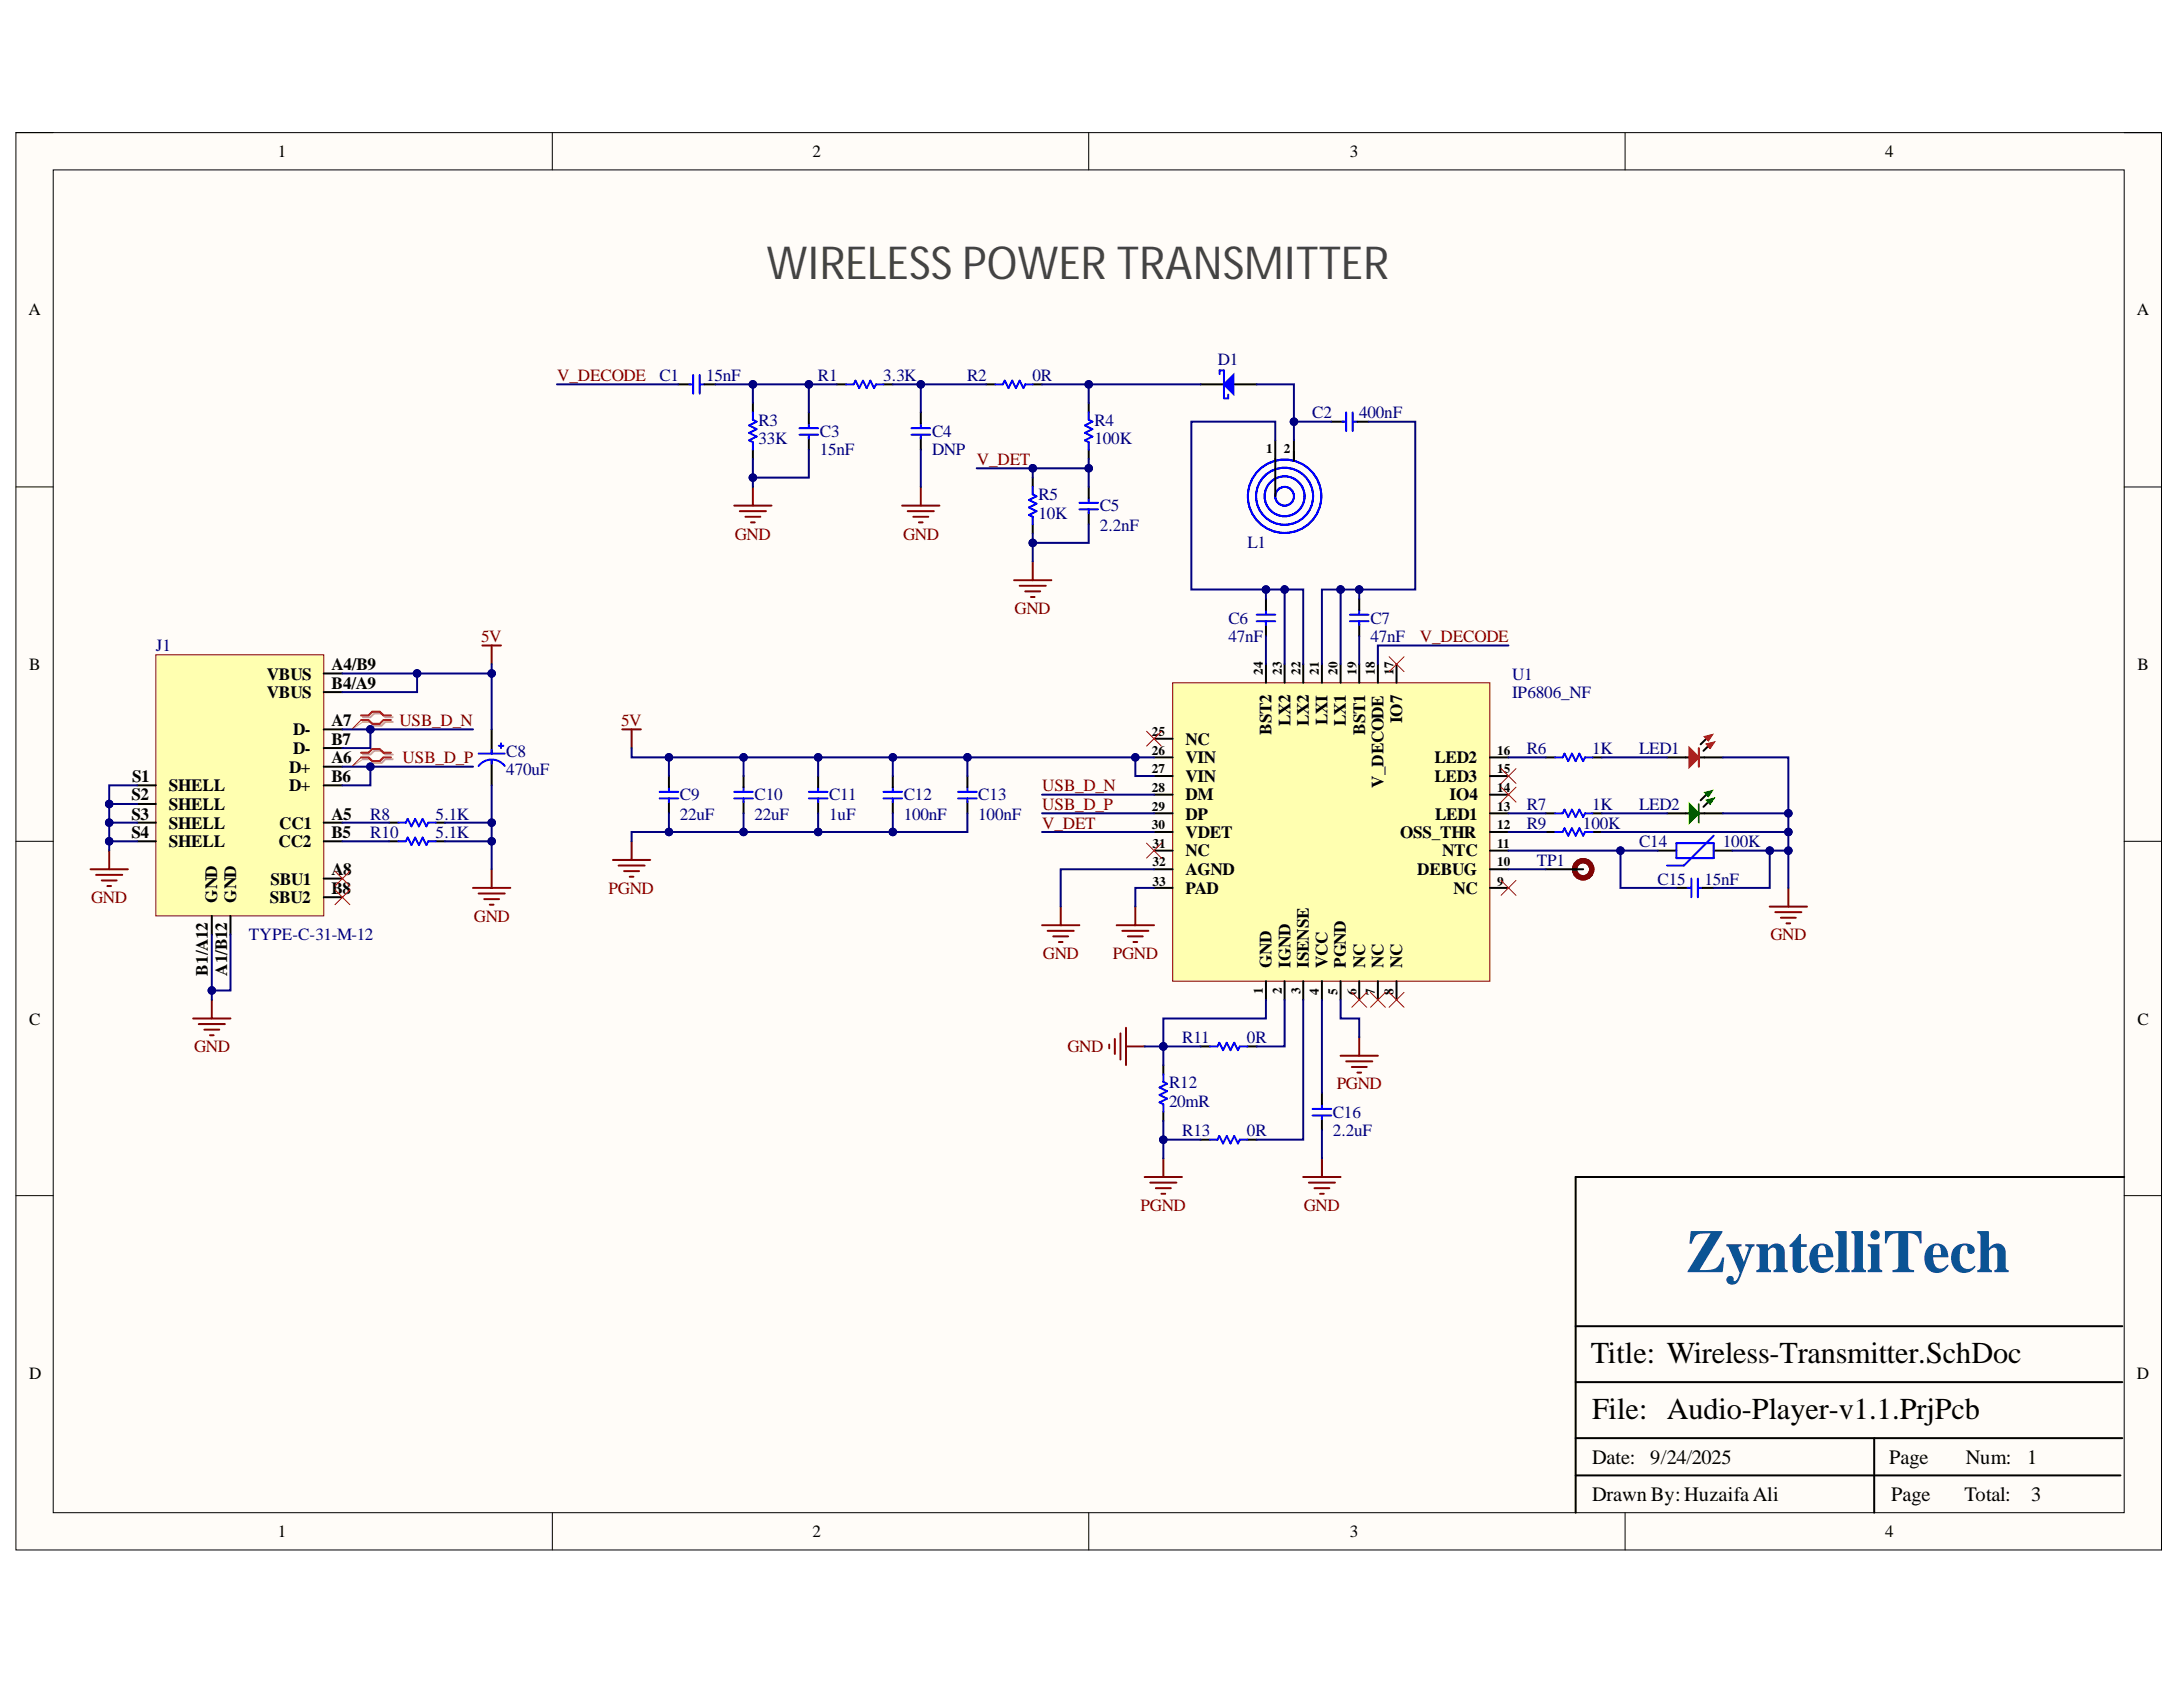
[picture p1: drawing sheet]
<svg xmlns="http://www.w3.org/2000/svg" width="279mm" height="216mm" viewBox="0 0 279 216" stroke-linecap="round" stroke-linejoin="round" font-family="sans-serif">
<defs><g id="words">
<text font-size="7.8" fill="#0b5394" x="215.8" y="162.8">ZyntelliTech</text>
<text font-size="5.8" fill="#434343" x="98.1" y="35.7">WIRELESS POWER TRANSMITTER</text>
<g font-size="3.9">
<text x="203.6" y="174.4">Title: Wireless-Transmitter.SchDoc</text>
<text x="203.8" y="181.6">File: Audio-Player-v1.1.PrjPcb</text>
</g>
<g font-size="2.6">
<text x="203.8" y="187.3">Date:</text>
<text x="211.2" y="187.3">9/24/2025</text>
<text x="241.8" y="187.3">Page</text>
<text x="251.6" y="187.3">Num:</text>
<text x="259.5" y="187.3">1</text>
<text x="203.8" y="192.1">Drawn By: HuzaifaAli</text>
<text x="242.1" y="192.1">Page</text>
<text x="251.4" y="192.1">Total:</text>
<text x="260" y="192.1">3</text>
</g>
<g font-size="2.2">
<text x="35.6" y="20.1">1</text>
<text x="104" y="20.1">2</text>
<text x="172.8" y="20.1">3</text>
<text x="241.3" y="20.1">4</text>
<text x="3.6" y="40.4">A</text>
<text x="273.5" y="40.4">A</text>
<text x="3.7" y="85.7">B</text>
<text x="34.1" y="87">VBUS</text>
<text x="34.1" y="89.3">VBUS</text>
<text x="42.4" y="85.7">A4/B9</text>
<text x="42.4" y="88.2">B4/A9</text>
<text x="273.6" y="85.7">B</text>
<text x="37.5" y="94.1">D-</text>
<text x="42.4" y="92.9">A7</text>
<text x="42.4" y="95.3">B7</text>
<text x="151.7" y="95.3">NC</text>
<text x="162.7" y="94.1" transform="rotate(-90 162.7 94.1)">BST2</text>
<text x="165.2" y="93" transform="rotate(-90 165.2 93)">LX2</text>
<text x="167.5" y="93" transform="rotate(-90 167.5 93)">LX2</text>
<text x="169.9" y="92.8" transform="rotate(-90 169.9 92.8)">LXI</text>
<text x="172.3" y="93" transform="rotate(-90 172.3 93)">LX1</text>
<text x="174.7" y="94.1" transform="rotate(-90 174.7 94.1)">BST1</text>
<text x="179.4" y="92.6" transform="rotate(-90 179.4 92.6)">IO7</text>
<text x="16.9" y="100.1">S1</text>
<text x="21.6" y="101.3">SHELL</text>
<text x="37" y="98.9">D+</text>
<text x="37" y="101.3">D+</text>
<text x="37.5" y="96.5">D-</text>
<text x="42.4" y="97.7">A6</text>
<text x="42.4" y="100.1">B6</text>
<text x="151.7" y="97.7">VIN</text>
<text x="151.7" y="100.1">VIN</text>
<text x="177.1" y="100.8" transform="rotate(-90 177.1 100.8)">V_DECODE</text>
<text x="183.6" y="100.1">LED3</text>
<text x="183.6" y="97.7">LED2</text>
<text x="16.8" y="104.9">S3</text>
<text x="16.8" y="102.4">S2</text>
<text x="16.8" y="107.2">S4</text>
<text x="21.6" y="106.1">SHELL</text>
<text x="21.6" y="103.6">SHELL</text>
<text x="35.7" y="106.1">CC1</text>
<text x="42.4" y="104.9">A5</text>
<text x="42.4" y="107.2">B5</text>
<text x="151.7" y="102.4">DM</text>
<text x="151.7" y="104.9">DP</text>
<text x="151.7" y="107.2">VDET</text>
<text x="179.2" y="107.2">OSS_THR</text>
<text x="183.7" y="104.9">LED1</text>
<text x="185.5" y="102.4">IO4</text>
<text x="21.6" y="108.4">SHELL</text>
<text x="34.6" y="113.2">SBU1</text>
<text x="35.7" y="108.4">CC2</text>
<text x="42.4" y="112">A8</text>
<text x="151.7" y="109.6">NC</text>
<text x="151.7" y="112">AGND</text>
<text x="181.4" y="112">DEBUG</text>
<text x="184.6" y="109.6">NTC</text>
<text x="27.8" y="115.5" transform="rotate(-90 27.8 115.5)">GND</text>
<text x="30.2" y="115.5" transform="rotate(-90 30.2 115.5)">GND</text>
<text x="34.6" y="115.6">SBU2</text>
<text x="42.4" y="114.4">B8</text>
<text x="151.7" y="114.4">PAD</text>
<text x="186" y="114.4">NC</text>
<text x="26.6" y="124.9" transform="rotate(-90 26.6 124.9)">B1/A12</text>
<text x="29.1" y="124.9" transform="rotate(-90 29.1 124.9)">A1/B12</text>
<text x="162.7" y="123.9" transform="rotate(-90 162.7 123.9)">GND</text>
<text x="165.2" y="123.9" transform="rotate(-90 165.2 123.9)">IGND</text>
<text x="167.5" y="123.9" transform="rotate(-90 167.5 123.9)">ISENSE</text>
<text x="169.9" y="123.9" transform="rotate(-90 169.9 123.9)">VCC</text>
<text x="172.3" y="123.9" transform="rotate(-90 172.3 123.9)">PGND</text>
<text x="174.7" y="123.9" transform="rotate(-90 174.7 123.9)">NC</text>
<text x="177.1" y="123.9" transform="rotate(-90 177.1 123.9)">NC</text>
<text x="179.4" y="123.9" transform="rotate(-90 179.4 123.9)">NC</text>
<text x="3.7" y="131.1">C</text>
<text x="273.6" y="131.1">C</text>
<text x="3.7" y="176.5">D</text>
<text x="273.5" y="176.5">D</text>
<text x="35.6" y="196.8">1</text>
<text x="104" y="196.8">2</text>
<text x="172.8" y="196.8">3</text>
<text x="241.3" y="196.8">4</text>
</g>
<g font-size="2.2" fill="#000080">
<text x="155.9" y="46.7">D1</text>
<text x="84.4" y="48.7">C1</text>
<text x="90.4" y="48.7">15nF</text>
<text x="104.7" y="48.7">R1</text>
<text x="113" y="48.7">3.3K</text>
<text x="123.8" y="48.7">R2</text>
<text x="132.1" y="48.7">0R</text>
<text x="168" y="53.5">C2</text>
<text x="174" y="53.5">400nF</text>
<text x="97.1" y="54.5">R3</text>
<text x="97.1" y="56.8">33K</text>
<text x="104.9" y="55.9">C3</text>
<text x="104.9" y="58.3">15nF</text>
<text x="119.3" y="55.9">C4</text>
<text x="119.3" y="58.3">DNP</text>
<text x="140.1" y="54.5">R4</text>
<text x="140.1" y="56.8">100K</text>
<text x="132.9" y="64">R5</text>
<text x="140.8" y="65.4">C5</text>
<text x="132.9" y="66.5">10K</text>
<text x="140.8" y="67.9">2.2nF</text>
<text x="159.7" y="70.2">L1</text>
<text x="19.9" y="83.3">J1</text>
<text x="157.2" y="79.8">C6</text>
<text x="157.2" y="82.2">47nF</text>
<text x="175.4" y="79.8">C7</text>
<text x="175.4" y="82.2">47nF</text>
<text x="193.6" y="87">U1</text>
<text x="193.6" y="89.3">IP6806_NF</text>
<text x="64.8" y="96.9">C8</text>
<text x="64.8" y="99.2">470uF</text>
<text x="195.4" y="96.5">R6</text>
<text x="203.8" y="96.5">1K</text>
<text x="209.8" y="96.5">LED1</text>
<text x="47.4" y="104.9">R8</text>
<text x="47.4" y="107.2">R10</text>
<text x="55.8" y="104.9">5.1K</text>
<text x="55.8" y="107.2">5.1K</text>
<text x="87" y="102.4">C9</text>
<text x="87" y="104.9">22uF</text>
<text x="96.6" y="102.4">C10</text>
<text x="96.6" y="104.9">22uF</text>
<text x="106.1" y="102.4">C11</text>
<text x="106.1" y="104.9">1uF</text>
<text x="115.7" y="102.4">C12</text>
<text x="115.7" y="104.9">100nF</text>
<text x="125.2" y="102.4">C13</text>
<text x="125.2" y="104.9">100nF</text>
<text x="195.4" y="106.1">R9</text>
<text x="195.4" y="103.6">R7</text>
<text x="202.6" y="106.1">100K</text>
<text x="203.8" y="103.6">1K</text>
<text x="209.8" y="103.6">LED2</text>
<text x="196.7" y="110.8">TP1</text>
<text x="209.8" y="108.4">C14</text>
<text x="212.1" y="113.2">C15</text>
<text x="218.1" y="113.2">15nF</text>
<text x="220.5" y="108.4">100K</text>
<text x="31.9" y="120.3">TYPE-C-31-M-12</text>
<text x="151.3" y="133.5">R11</text>
<text x="159.6" y="133.5">0R</text>
<text x="149.6" y="139.3">R12</text>
<text x="149.6" y="141.6">20mR</text>
<text x="170.6" y="143.1">C16</text>
<text x="151.3" y="145.4">R13</text>
<text x="159.6" y="145.4">0R</text>
<text x="170.6" y="145.4">2.2uF</text>
</g>
<g font-size="2.2" fill="#800000">
<text x="71.3" y="48.7">V_DECODE</text>
<text x="125" y="59.5">V_DET</text>
<text x="94" y="69.1">GND</text>
<text x="115.6" y="69.1">GND</text>
<text x="61.6" y="82.2">5V</text>
<text x="129.9" y="78.6">GND</text>
<text x="181.7" y="82.2">V_DECODE</text>
<text x="51.1" y="92.9">USB_D_N</text>
<text x="79.5" y="92.9">5V</text>
<text x="51.5" y="97.7">USB_D_P</text>
<text x="133.4" y="101.3">USB_D_N</text>
<text x="133.4" y="103.6">USB_D_P</text>
<text x="133.4" y="106.1">V_DET</text>
<text x="11.7" y="115.6">GND</text>
<text x="60.7" y="118">GND</text>
<text x="77.9" y="114.4">PGND</text>
<text x="133.5" y="122.8">GND</text>
<text x="142.4" y="122.8">PGND</text>
<text x="226.6" y="120.3">GND</text>
<text x="24.8" y="134.7">GND</text>
<text x="136.6" y="134.7">GND</text>
<text x="171.1" y="139.4">PGND</text>
<text x="146" y="155">PGND</text>
<text x="166.9" y="155">GND</text>
</g>
<g font-size="1.7">
<text x="162" y="57.9">1</text>
<text x="164.3" y="57.9">2</text>
<text x="161.6" y="86.4" transform="rotate(-90 161.6 86.4)">24</text>
<text x="164.1" y="86.4" transform="rotate(-90 164.1 86.4)">23</text>
<text x="166.4" y="86.4" transform="rotate(-90 166.4 86.4)">22</text>
<text x="168.8" y="86.4" transform="rotate(-90 168.8 86.4)">21</text>
<text x="171.2" y="86.4" transform="rotate(-90 171.2 86.4)">20</text>
<text x="173.6" y="86.4" transform="rotate(-90 173.6 86.4)">19</text>
<text x="176" y="86.4" transform="rotate(-90 176 86.4)">18</text>
<text x="178.3" y="86.4" transform="rotate(-90 178.3 86.4)">17</text>
<text x="147.4" y="94.2">25</text>
<text x="147.4" y="96.6">26</text>
<text x="147.4" y="99">27</text>
<text x="147.4" y="101.3">28</text>
<text x="191.6" y="101.3">14</text>
<text x="191.6" y="99">15</text>
<text x="191.6" y="96.6">16</text>
<text x="147.4" y="103.8">29</text>
<text x="147.4" y="106.1">30</text>
<text x="191.6" y="106.1">12</text>
<text x="191.6" y="103.8">13</text>
<text x="147.5" y="108.5">31</text>
<text x="147.5" y="110.9">32</text>
<text x="147.5" y="113.3">33</text>
<text x="191.6" y="113.3">9</text>
<text x="191.6" y="110.9">10</text>
<text x="191.6" y="108.5">11</text>
<text x="161.6" y="127.3" transform="rotate(-90 161.6 127.3)">1</text>
<text x="164.1" y="127.3" transform="rotate(-90 164.1 127.3)">2</text>
<text x="166.4" y="127.3" transform="rotate(-90 166.4 127.3)">3</text>
<text x="168.8" y="127.3" transform="rotate(-90 168.8 127.3)">4</text>
<text x="171.2" y="127.3" transform="rotate(-90 171.2 127.3)">5</text>
<text x="173.6" y="127.3" transform="rotate(-90 173.6 127.3)">6</text>
<text x="176" y="127.3" transform="rotate(-90 176 127.3)">7</text>
<text x="178.3" y="127.3" transform="rotate(-90 178.3 127.3)">8</text>
</g>
</g></defs>
<path d="M2 17h274.6v181.4h-274.6z" fill-rule="evenodd" fill="#fffcf8"/>
<path d="M2 17h274.6v181.4h-274.6z" fill="none" stroke="#000" stroke-width=".13"/>
<path d="M6.8 21.7h265.1v171.9h-265.1z" fill-rule="evenodd" fill="#fffcf8"/>
<g fill="none" stroke="#000" stroke-width=".13">
<path d="M2 17h4.8M70.7 17v4.7M139.3 17v4.7M208 17v4.7M271.9 17h4.7v4.7M6.8 21.7h265.1v171.9h-265.1zM2 62.3h4.8M271.9 62.3h4.7M2 107.7h4.8M271.9 107.7h4.7M2 153h4.8M271.9 153h4.7"/>
<path d="M70.7 193.6v4.8M139.3 193.6v4.8M208 193.6v4.8M276.6 193.6v4.8"/>
</g>
<path d="M271.9 150.6h-70.2v43M201.7 176.9h69.9M201.7 169.7h69.9M201.7 188.8h69.7M201.7 184.1h69.9M239.9 184.1v9.5" fill="none" stroke="#000" stroke-width=".25"/>
<path d="M150.1 87.4h40.6v38.2h-40.6z" fill-rule="evenodd" fill="#ffffb0"/>
<path d="M150.1 87.4h40.6v38.2h-40.6z" fill="none" stroke="#800000" stroke-width=".13"/>
<g fill="none" stroke="#000" stroke-width=".25">
<path d="M147.7 94.5h2.4M147.7 96.9h2.4M147.7 99.3h2.4M162 85v2.4M164.4 85v2.4M166.8 85v2.4M169.2 85v2.4M171.6 85v2.4M174 85v2.4M176.4 85v2.4M178.7 85v2.4M190.7 96.9h2.4"/>
<path d="M190.7 99.3h2.4M147.7 101.7h2.4M147.7 104.1h2.4M147.7 106.5h2.4M147.7 108.9h2.4M147.7 111.2h2.4M147.7 113.6h2.4M190.7 104.1h2.4M190.7 106.5h2.4M190.7 108.9h2.4M190.7 111.2h2.4M190.7 113.6h2.4"/>
<path d="M190.7 101.7h2.4M162 125.6v2.4M164.4 125.6v2.4M166.8 125.6v2.4M169.2 125.6v2.4M171.6 125.6v2.4M174 125.6v2.4M176.4 125.6v2.4M178.7 125.6v2.4"/>
</g>
<path d="M19.9 83.8h21.5v33.4h-21.5z" fill-rule="evenodd" fill="#ffffb0"/>
<path d="M19.9 83.8h21.5v33.4h-21.5z" fill="none" stroke="#800000" stroke-width=".13"/>
<g fill="none" stroke="#000" stroke-width=".25">
<path d="M41.4 86.2h2.4M41.4 98.1h2.4M41.4 93.3h2.4M41.4 88.6h2.4M41.4 95.7h2.4M62.9 93.3v3.1M62.9 97.4v3.1M85.6 99.3v1.4M95.2 99.3v1.4M104.7 99.3v1.4M114.3 99.3v1.4M123.8 99.3v1.4"/>
<path d="M218.6 95.5l-.6 .6M17.6 105.3h2.3M17.6 107.7h2.3M17.6 100.5h2.3M17.6 102.9h2.3M27.1 117.2v2.4M29.5 117.2v2.4M41.4 105.3h2.4M41.4 112.4h2.4M41.4 107.7h2.4M41.4 100.5h2.4M41.4 114.8h2.4"/>
<path d="M49.8 105.3h1.2M49.8 107.7h1.2M55.8 105.3h1.2M55.8 107.7h1.2M85.6 102.5v1.6M95.2 102.5v1.6M104.7 102.5v1.6M114.3 102.5v1.6M123.8 102.5v1.6M197.8 111.2h4.8M197.8 106.5h1.2M203.8 106.5h1.2"/>
<path d="M212.2 108.9h2.4M214.6 113.6h1.5M217.9 113.6h1.4M219.3 108.9h2.4M148.9 136.3v1.2M153.7 133.9h1.2M159.6 133.9h1.2M169.2 139.9v1.4M148.9 142.3v1.2M153.7 145.9h1.2M159.6 145.9h1.2M169.2 143.1v1.6"/>
</g>
<g fill="none" stroke="#800000" stroke-width=".25">
<path d="M61.7 82.6h2.4M62.9 82.6v2.4M79.6 93.3h2.4M80.8 93.3v2.4M11.6 111.2h4.8M12.3 112h3.3M13 112.7h1.9M13.7 113.4h.5M14 108.9v2.3M60.5 113.6h4.8M61.3 114.4h3.3M62 115.1h1.9"/>
<path d="M62.7 115.8h.5M62.9 111.2v2.4M78.4 110.1h4.8M79.2 110.8h3.3M79.9 111.5h1.9M80.6 112.2h.5M80.8 107.7v2.4M133.4 118.4h4.7M134.1 119.1h3.3M134.8 119.8h1.9M135.8 116v2.4M142.9 118.4h4.8"/>
<path d="M143.6 119.1h3.4M144.4 119.8h1.9M145.3 116v2.4M226.5 116h4.8M227.2 116.7h3.4M227.9 117.5h1.9M228.6 118.2h.5M228.9 113.6v2.4M24.7 130.3h4.8M25.4 131.1h3.4M26.2 131.8h1.9M26.9 132.5h.4"/>
<path d="M27.1 128v2.3M135.5 120.6h.5M142 133.7v.5M142.7 133v1.9M143.4 132.3v3.3M144.1 131.5v4.8M144.1 133.9h2.4M145.1 120.6h.5M171.6 135.1h4.8M172.3 135.8h3.3M173 136.5h1.9M173.7 137.3h.5"/>
<path d="M174 132.7v2.4M146.5 150.6h4.8M147.2 151.3h3.4M147.9 152.1h2M148.7 152.8h.4M148.9 148.2v2.4M166.8 150.6h4.8M167.5 151.3h3.4M168.2 152.1h1.9M168.9 152.8h.5M169.2 148.2v2.4"/>
</g>
<g fill="none" stroke="#f00" stroke-width=".13">
<path d="M46.2 92.2l-1.2 1.1M46.2 96.9l-1.2 1.2M146.7 93.6l2 1.9M148.7 93.6l-2 1.9M42.9 113.9l1.9 1.9M42.9 111.5l1.9 1.9M44.8 113.9l-1.9 1.9M44.8 111.5l-1.9 1.9M146.7 107.9l2 1.9M148.7 107.9l-2 1.9M192.1 112.7l1.9 1.9M192.1 100.7l1.9 2"/>
<path d="M194 112.7l-1.9 1.9M194 100.7l-1.9 2M173 127l1.9 1.9M174.9 127l-1.9 1.9M175.4 127l1.9 1.9M177.3 127l-1.9 1.9M177.8 127l1.9 1.9M179.7 127l-1.9 1.9"/>
</g>
<g fill="none" stroke="#00f" stroke-width=".25">
<path d="M61.3 96.4h3.3M62.9 96v.4M62.9 97.3v.4M63.8 95.4h.6M64.1 95.1v.6M64.6 98a2.11 2.11 0 0 0-3.3 0M51 105.3h.9l.3-.5 .5 1 .4-1 .5 1 .5-1 .5 1 .2-.5h1M51 107.7h.9l.3-.5 .5 .9 .4-.9 .5 .9 .5-.9 .5 .9 .2-.4h1M84.4 102.2h2.4M84.4 101.3h2.4M85.6 100.7v.5M85.6 102.2v.5"/>
<path d="M94 102.2h2.4M94 101.3h2.4M95.2 100.7v.5M95.2 102.2v.5M103.5 102.2h2.4M103.5 101.3h2.4M104.7 100.7v.5M104.7 102.2v.5M113.1 102.2h2.4M113.1 101.3h2.4M114.3 100.7v.5M114.3 102.2v.5"/>
<path d="M122.6 102.2h2.4M122.6 101.3h2.4M123.8 100.7v.5M123.8 102.2v.5M199 106.5h1l.2-.5 .5 1 .5-1 .5 1 .4-1 .5 1 .3-.5h.9M214.6 107.9h4.7v1.9h-4.7zM216 113.6h.5M216.5 112.4v2.4M217.3 112.4v2.4M217.4 113.6h.5M219.3 107l-3.8 3.8h-2.1M148.9 137.5v1l.5 .2-1 .5 1 .5-1 .4 1 .5-1 .5 .5 .2v1"/>
<path d="M154.9 133.9h.9l.3-.5 .4 1 .5-1 .5 1 .5-1 .4 1 .3-.5h.9M154.9 145.9h.9l.3-.5 .4 .9 .5-.9 .5 .9 .5-.9 .4 .9 .3-.4h.9M168 142.8h2.4M168 141.9h2.4M169.2 141.3v.5M169.2 142.8v.4"/>
</g>
<path d="M46.5 91.8h.9l.5-.5h.9l.5 .5h1M46.5 92.4h.9l.5 .5h.9l.5-.5h1M46.5 96.6h.9l.5-.5h.9l.5 .5h1M46.5 97.2h.9l.5 .4h.9l.5-.4h1" fill="none" stroke="#d0a19e" stroke-width=".25"/>
<path d="M46.5 92.4l-1.5 .9M46.5 97.2l-1.5 .9" fill="none" stroke="#d0a19e" stroke-width=".13"/>
<path d="M46.2 91.6h1l.4-.5h1l.5 .5h.9M46.2 92.2h1l.4 .4h1l.5-.4h.9M46.2 96.3h1l.4-.4h1l.5 .4h.9M46.2 96.9h1l.4 .5h1l.5-.5h.9" fill="none" stroke="#f00" stroke-width=".25"/>
<circle cx="202.6" cy="111.2" r="1.1" fill="none" stroke="#5b0f00" stroke-width=".68"/>
<path d="M218.3 95.2l1.2-.3-.6 .9z" fill-rule="evenodd" fill="#c00"/>
<path d="M218.3 95.2l1.2-.3-.6 .9z" fill="none" stroke="#c00" stroke-width=".13"/>
<path d="M218.4 94.5l-.7 .8" fill="none" stroke="#000" stroke-width=".25"/>
<path d="M218.1 94.3l1.1-.3-.5 .8z" fill-rule="evenodd" fill="#c00"/>
<path d="M218.1 94.3l1.1-.3-.5 .8z" fill="none" stroke="#c00" stroke-width=".13"/>
<path d="M213.4 96.9h2.8M217.4 96.9h3.1" fill="none" stroke="#000" stroke-width=".25"/>
<path d="M217.4 95.7v2.4" fill="none" stroke="#c00" stroke-width=".25"/>
<path d="M216.2 95.7l1.2 1.2-1.2 1.2z" fill="#c00"/>
<path d="M216.2 95.7l1.2 1.2-1.2 1.2z" fill="none" stroke="#c00" stroke-width=".25"/>
<path d="M218.6 102.7l-.6 .6" fill="none" stroke="#000" stroke-width=".25"/>
<path d="M218.3 102.4l1.2-.3-.6 .8z" fill-rule="evenodd" fill="#0f0"/>
<path d="M218.3 102.4l1.2-.3-.6 .8z" fill="none" stroke="#0f0" stroke-width=".13"/>
<path d="M218.4 101.7l-.7 .7" fill="none" stroke="#000" stroke-width=".25"/>
<path d="M218.1 101.4l1.1-.3-.5 .9z" fill-rule="evenodd" fill="#0f0"/>
<path d="M218.1 101.4l1.1-.3-.5 .9z" fill="none" stroke="#0f0" stroke-width=".13"/>
<path d="M213.4 104.1h2.8M217.4 104.1h3.1" fill="none" stroke="#000" stroke-width=".25"/>
<path d="M217.4 102.9v2.4" fill="none" stroke="#0f0" stroke-width=".25"/>
<path d="M216.2 102.9l1.2 1.2-1.2 1.2z" fill="#0f0"/>
<path d="M216.2 102.9l1.2 1.2-1.2 1.2z" fill="none" stroke="#0f0" stroke-width=".25"/>
<g fill="none" stroke="#000" stroke-width=".25">
<path d="M86.8 49.2h1.6M90.2 49.2h1.4M96.4 51.6v1.2M96.4 57.5v1.2M103.5 52.8v1.4M103.5 56v1.5M107.1 49.2h1.2M113.1 49.2h1.2M117.9 52.8v1.4M117.9 56v1.5M126.2 49.2h1.2M132.2 49.2h1.2"/>
<path d="M139.3 51.6v1.2M139.3 57.5v1.2M153.7 49.2h3M157.9 49.2h2.9M132.2 61.1v1.2M132.2 67.1v1.2M139.3 62.3v1.5M139.3 65.5v1.6M197.8 96.9h1.2M203.8 96.9h1.2M197.8 104.1h1.2M203.8 104.1h1.2"/>
</g>
<g fill="none" stroke="#00f" stroke-width=".25">
<path d="M88.2 49.2h.5M88.7 48v2.4M89.6 48v2.4M89.7 49.2h.5M96.4 52.8v.9l.4 .3-.9 .4 .9 .5-.9 .5 .9 .5-.9 .5 .5 .2v.9M102.3 55.6h2.4M102.3 54.8h2.4M103.5 54.2v.5M103.5 55.6v.5M108.3 49.2h1l.2-.5 .5 1 .4-1 .5 1 .5-1 .5 1 .2-.5h1M116.7 55.6h2.3M116.7 54.8h2.3"/>
<path d="M117.9 54.2v.5M117.9 55.6v.5M127.4 49.2h1l.2-.5 .5 1 .5-1 .4 1 .5-1 .5 1 .2-.5h1M139.3 52.8v.9l.5 .3-.9 .4 .9 .5-.9 .5 .9 .5-.9 .5 .4 .2v.9M132.2 62.3v1l.5 .2-1 .5 1 .5-1 .4 1 .5-1 .5 .5 .2v1M138.1 65.2h2.4M138.1 64.3h2.4M139.3 63.8v.4M139.3 65.2v.5M199 96.9h1l.2-.5 .5 1 .5-1 .5 1 .4-1 .5 1 .3-.5h.9M199 104.1h1l.2-.5 .5 1 .5-1 .5 1 .4-1 .5 1 .3-.5h.9"/>
</g>
<path d="M177.8 84l1.9 2M179.7 84l-1.9 2M192.1 98.4l1.9 1.9M194 98.4l-1.9 1.9" fill="none" stroke="#f00" stroke-width=".13"/>
<g fill="none" stroke="#800000" stroke-width=".25">
<path d="M94 64.7h4.7M94.7 65.4h3.3M95.4 66.1h1.9M96.1 66.9h.5M96.4 62.3v2.4M115.5 64.7h4.7M116.2 65.4h3.3M116.9 66.1h1.9M117.6 66.9h.5M117.9 62.3v2.4M129.8 74.3h4.8M130.5 75h3.4"/>
<path d="M131.2 75.7h1.9M131.9 76.4h.5M132.2 71.9v2.4"/>
</g>
<path d="M156.7 49.2l1.2-1.2v2.4z" fill="#00f"/>
<g fill="none" stroke="#00f" stroke-width=".25">
<path d="M156.6 47.4h-.5v.5M156.7 49.2l1.2-1.2v2.4zM156.7 47.4v3.6M157.2 50.5v.5h-.5M171.8 54h.5M172.3 52.8v2.4M173.1 52.8v2.4M173.2 54h.5M160.8 79.5h2.4M160.8 78.7h2.4M162 78.1v.5M162 79.5v.5"/>
<path d="M172.8 79.5h2.4M172.8 78.7h2.4M174 78.1v.5M174 79.5v.5"/>
<circle cx="164.4" cy="63.5" r="4.7"/>
<circle cx="164.4" cy="63.5" r="3.6"/>
<circle cx="164.4" cy="63.5" r="1.2"/>
<circle cx="164.4" cy="63.5" r="2.56"/>
</g>
<path d="M163.2 56.4v7.1M165.6 56.4v2.6M170.4 54h1.5M173.7 54h1.5M162 76.6v1.5M162 79.9v1.5M174 76.6v1.5M174 79.9v1.5" fill="none" stroke="#000" stroke-width=".25"/>
<path d="M29.5 119.6v7.2h-2.4" fill="none" stroke="#000080" stroke-width=".25"/>
<circle cx="27.1" cy="126.8" r=".48" fill="#000080"/>
<circle cx="27.1" cy="126.8" r=".48" fill="none" stroke="#000080" stroke-width=".13"/>
<path d="M14 102.9h3.6" fill="none" stroke="#000080" stroke-width=".25"/>
<circle cx="14" cy="102.9" r=".48" fill="#000080"/>
<circle cx="14" cy="102.9" r=".48" fill="none" stroke="#000080" stroke-width=".13"/>
<path d="M14 105.3h3.6" fill="none" stroke="#000080" stroke-width=".25"/>
<circle cx="14" cy="105.3" r=".48" fill="#000080"/>
<circle cx="14" cy="105.3" r=".48" fill="none" stroke="#000080" stroke-width=".13"/>
<path d="M14 107.7h3.6" fill="none" stroke="#000080" stroke-width=".25"/>
<circle cx="14" cy="107.7" r=".48" fill="#000080"/>
<circle cx="14" cy="107.7" r=".48" fill="none" stroke="#000080" stroke-width=".13"/>
<path d="M62.9 85v1.2h-9.5v2.4h-9.6" fill="none" stroke="#000080" stroke-width=".25"/>
<circle cx="53.4" cy="86.2" r=".48" fill="#000080"/>
<circle cx="53.4" cy="86.2" r=".48" fill="none" stroke="#000080" stroke-width=".13"/>
<circle cx="62.9" cy="86.2" r=".48" fill="#000080"/>
<circle cx="62.9" cy="86.2" r=".48" fill="none" stroke="#000080" stroke-width=".13"/>
<path d="M43.8 86.2h9.6" fill="none" stroke="#000080" stroke-width=".25"/>
<circle cx="53.4" cy="86.2" r=".48" fill="#000080"/>
<circle cx="53.4" cy="86.2" r=".48" fill="none" stroke="#000080" stroke-width=".13"/>
<path d="M62.9 86.2v7.1" fill="none" stroke="#000080" stroke-width=".25"/>
<circle cx="62.9" cy="86.2" r=".48" fill="#000080"/>
<circle cx="62.9" cy="86.2" r=".48" fill="none" stroke="#000080" stroke-width=".13"/>
<path d="M43.8 105.3h6M43.8 107.7h6M57 107.7h5.9" fill="none" stroke="#000080" stroke-width=".25"/>
<circle cx="62.9" cy="107.7" r=".48" fill="#000080"/>
<circle cx="62.9" cy="107.7" r=".48" fill="none" stroke="#000080" stroke-width=".13"/>
<path d="M57 105.3h5.9" fill="none" stroke="#000080" stroke-width=".25"/>
<circle cx="62.9" cy="105.3" r=".48" fill="#000080"/>
<circle cx="62.9" cy="105.3" r=".48" fill="none" stroke="#000080" stroke-width=".13"/>
<path d="M47.4 93.3v2.4h-3.6" fill="none" stroke="#000080" stroke-width=".25"/>
<circle cx="47.4" cy="93.3" r=".48" fill="#000080"/>
<circle cx="47.4" cy="93.3" r=".48" fill="none" stroke="#000080" stroke-width=".13"/>
<path d="M47.4 98.1v2.4h-3.6" fill="none" stroke="#000080" stroke-width=".25"/>
<circle cx="47.4" cy="98.1" r=".48" fill="#000080"/>
<circle cx="47.4" cy="98.1" r=".48" fill="none" stroke="#000080" stroke-width=".13"/>
<path d="M17.6 100.5h-3.6v8.4" fill="none" stroke="#000080" stroke-width=".25"/>
<circle cx="14" cy="102.9" r=".48" fill="#000080"/>
<circle cx="14" cy="102.9" r=".48" fill="none" stroke="#000080" stroke-width=".13"/>
<circle cx="14" cy="105.3" r=".48" fill="#000080"/>
<circle cx="14" cy="105.3" r=".48" fill="none" stroke="#000080" stroke-width=".13"/>
<circle cx="14" cy="107.7" r=".48" fill="#000080"/>
<circle cx="14" cy="107.7" r=".48" fill="none" stroke="#000080" stroke-width=".13"/>
<path d="M43.8 98.1h16.7" fill="none" stroke="#000080" stroke-width=".25"/>
<circle cx="47.4" cy="98.1" r=".48" fill="#000080"/>
<circle cx="47.4" cy="98.1" r=".48" fill="none" stroke="#000080" stroke-width=".13"/>
<path d="M43.8 93.3h16.7" fill="none" stroke="#000080" stroke-width=".25"/>
<circle cx="47.4" cy="93.3" r=".48" fill="#000080"/>
<circle cx="47.4" cy="93.3" r=".48" fill="none" stroke="#000080" stroke-width=".13"/>
<path d="M27.1 119.6v8.4" fill="none" stroke="#000080" stroke-width=".25"/>
<circle cx="27.1" cy="126.8" r=".48" fill="#000080"/>
<circle cx="27.1" cy="126.8" r=".48" fill="none" stroke="#000080" stroke-width=".13"/>
<path d="M62.9 100.5v10.7" fill="none" stroke="#000080" stroke-width=".25"/>
<circle cx="62.9" cy="107.7" r=".48" fill="#000080"/>
<circle cx="62.9" cy="107.7" r=".48" fill="none" stroke="#000080" stroke-width=".13"/>
<circle cx="62.9" cy="105.3" r=".48" fill="#000080"/>
<circle cx="62.9" cy="105.3" r=".48" fill="none" stroke="#000080" stroke-width=".13"/>
<path d="M145.3 96.9v2.4h2.4M133.4 101.7h14.3M133.4 104.1h14.3" fill="none" stroke="#000080" stroke-width=".25"/>
<circle cx="145.3" cy="96.9" r=".48" fill="#000080"/>
<circle cx="145.3" cy="96.9" r=".48" fill="none" stroke="#000080" stroke-width=".13"/>
<path d="M80.8 95.7v1.2h66.9" fill="none" stroke="#000080" stroke-width=".25"/>
<circle cx="145.3" cy="96.9" r=".48" fill="#000080"/>
<circle cx="145.3" cy="96.9" r=".48" fill="none" stroke="#000080" stroke-width=".13"/>
<circle cx="123.8" cy="96.9" r=".48" fill="#000080"/>
<circle cx="123.8" cy="96.9" r=".48" fill="none" stroke="#000080" stroke-width=".13"/>
<circle cx="114.3" cy="96.9" r=".48" fill="#000080"/>
<circle cx="114.3" cy="96.9" r=".48" fill="none" stroke="#000080" stroke-width=".13"/>
<circle cx="104.7" cy="96.9" r=".48" fill="#000080"/>
<circle cx="104.7" cy="96.9" r=".48" fill="none" stroke="#000080" stroke-width=".13"/>
<circle cx="95.2" cy="96.9" r=".48" fill="#000080"/>
<circle cx="95.2" cy="96.9" r=".48" fill="none" stroke="#000080" stroke-width=".13"/>
<circle cx="85.6" cy="96.9" r=".48" fill="#000080"/>
<circle cx="85.6" cy="96.9" r=".48" fill="none" stroke="#000080" stroke-width=".13"/>
<path d="M123.8 104.1v2.4h-43v1.2" fill="none" stroke="#000080" stroke-width=".25"/>
<circle cx="85.6" cy="106.5" r=".48" fill="#000080"/>
<circle cx="85.6" cy="106.5" r=".48" fill="none" stroke="#000080" stroke-width=".13"/>
<circle cx="95.2" cy="106.5" r=".48" fill="#000080"/>
<circle cx="95.2" cy="106.5" r=".48" fill="none" stroke="#000080" stroke-width=".13"/>
<circle cx="104.7" cy="106.5" r=".48" fill="#000080"/>
<circle cx="104.7" cy="106.5" r=".48" fill="none" stroke="#000080" stroke-width=".13"/>
<circle cx="114.3" cy="106.5" r=".48" fill="#000080"/>
<circle cx="114.3" cy="106.5" r=".48" fill="none" stroke="#000080" stroke-width=".13"/>
<path d="M114.3 104.1v2.4" fill="none" stroke="#000080" stroke-width=".25"/>
<circle cx="114.3" cy="106.5" r=".48" fill="#000080"/>
<circle cx="114.3" cy="106.5" r=".48" fill="none" stroke="#000080" stroke-width=".13"/>
<path d="M104.7 104.1v2.4" fill="none" stroke="#000080" stroke-width=".25"/>
<circle cx="104.7" cy="106.5" r=".48" fill="#000080"/>
<circle cx="104.7" cy="106.5" r=".48" fill="none" stroke="#000080" stroke-width=".13"/>
<path d="M95.2 104.1v2.4" fill="none" stroke="#000080" stroke-width=".25"/>
<circle cx="95.2" cy="106.5" r=".48" fill="#000080"/>
<circle cx="95.2" cy="106.5" r=".48" fill="none" stroke="#000080" stroke-width=".13"/>
<path d="M85.6 104.1v2.4" fill="none" stroke="#000080" stroke-width=".25"/>
<circle cx="85.6" cy="106.5" r=".48" fill="#000080"/>
<circle cx="85.6" cy="106.5" r=".48" fill="none" stroke="#000080" stroke-width=".13"/>
<path d="M85.6 96.9v2.4" fill="none" stroke="#000080" stroke-width=".25"/>
<circle cx="85.6" cy="96.9" r=".48" fill="#000080"/>
<circle cx="85.6" cy="96.9" r=".48" fill="none" stroke="#000080" stroke-width=".13"/>
<path d="M95.2 96.9v2.4" fill="none" stroke="#000080" stroke-width=".25"/>
<circle cx="95.2" cy="96.9" r=".48" fill="#000080"/>
<circle cx="95.2" cy="96.9" r=".48" fill="none" stroke="#000080" stroke-width=".13"/>
<path d="M104.7 96.9v2.4" fill="none" stroke="#000080" stroke-width=".25"/>
<circle cx="104.7" cy="96.9" r=".48" fill="#000080"/>
<circle cx="104.7" cy="96.9" r=".48" fill="none" stroke="#000080" stroke-width=".13"/>
<path d="M114.3 96.9v2.4" fill="none" stroke="#000080" stroke-width=".25"/>
<circle cx="114.3" cy="96.9" r=".48" fill="#000080"/>
<circle cx="114.3" cy="96.9" r=".48" fill="none" stroke="#000080" stroke-width=".13"/>
<path d="M123.8 96.9v2.4" fill="none" stroke="#000080" stroke-width=".25"/>
<circle cx="123.8" cy="96.9" r=".48" fill="#000080"/>
<circle cx="123.8" cy="96.9" r=".48" fill="none" stroke="#000080" stroke-width=".13"/>
<path d="M133.4 106.5h14.3M147.7 111.2h-11.9v4.8M147.7 113.6h-2.4v2.4M162 128v2.3h-13.1v6" fill="none" stroke="#000080" stroke-width=".25"/>
<circle cx="148.9" cy="133.9" r=".48" fill="#000080"/>
<circle cx="148.9" cy="133.9" r=".48" fill="none" stroke="#000080" stroke-width=".13"/>
<path d="M148.9 133.9h4.8" fill="none" stroke="#000080" stroke-width=".25"/>
<circle cx="148.9" cy="133.9" r=".48" fill="#000080"/>
<circle cx="148.9" cy="133.9" r=".48" fill="none" stroke="#000080" stroke-width=".13"/>
<path d="M146.5 133.9h2.4" fill="none" stroke="#000080" stroke-width=".25"/>
<circle cx="148.9" cy="133.9" r=".48" fill="#000080"/>
<circle cx="148.9" cy="133.9" r=".48" fill="none" stroke="#000080" stroke-width=".13"/>
<path d="M164.4 128v5.9h-3.6M148.9 143.5v2.4h4.8" fill="none" stroke="#000080" stroke-width=".25"/>
<circle cx="148.9" cy="145.9" r=".48" fill="#000080"/>
<circle cx="148.9" cy="145.9" r=".48" fill="none" stroke="#000080" stroke-width=".13"/>
<path d="M166.8 128v17.9h-6M148.9 145.9v2.3" fill="none" stroke="#000080" stroke-width=".25"/>
<circle cx="148.9" cy="145.9" r=".48" fill="#000080"/>
<circle cx="148.9" cy="145.9" r=".48" fill="none" stroke="#000080" stroke-width=".13"/>
<path d="M193.1 108.9h19.1M193.1 111.2h4.7M169.2 128v11.9M171.6 128v2.3h2.4v2.4M169.2 144.7v3.5" fill="none" stroke="#000080" stroke-width=".25"/>
<circle cx="207.4" cy="108.9" r=".48" fill="#000080"/>
<circle cx="207.4" cy="108.9" r=".48" fill="none" stroke="#000080" stroke-width=".13"/>
<path d="M226.5 108.9v4.7h-7.2" fill="none" stroke="#000080" stroke-width=".25"/>
<circle cx="226.5" cy="108.9" r=".48" fill="#000080"/>
<circle cx="226.5" cy="108.9" r=".48" fill="none" stroke="#000080" stroke-width=".13"/>
<path d="M221.7 108.9h7.2v4.7" fill="none" stroke="#000080" stroke-width=".25"/>
<circle cx="226.5" cy="108.9" r=".48" fill="#000080"/>
<circle cx="226.5" cy="108.9" r=".48" fill="none" stroke="#000080" stroke-width=".13"/>
<circle cx="228.9" cy="108.9" r=".48" fill="#000080"/>
<circle cx="228.9" cy="108.9" r=".48" fill="none" stroke="#000080" stroke-width=".13"/>
<path d="M207.4 108.9v4.7h7.2" fill="none" stroke="#000080" stroke-width=".25"/>
<circle cx="207.4" cy="108.9" r=".48" fill="#000080"/>
<circle cx="207.4" cy="108.9" r=".48" fill="none" stroke="#000080" stroke-width=".13"/>
<path d="M193.1 106.5h4.7M205 106.5h23.9v2.4" fill="none" stroke="#000080" stroke-width=".25"/>
<circle cx="228.9" cy="106.5" r=".48" fill="#000080"/>
<circle cx="228.9" cy="106.5" r=".48" fill="none" stroke="#000080" stroke-width=".13"/>
<circle cx="228.9" cy="108.9" r=".48" fill="#000080"/>
<circle cx="228.9" cy="108.9" r=".48" fill="none" stroke="#000080" stroke-width=".13"/>
<path d="M193.1 96.9h4.7M205 96.9h8.4M220.5 96.9h8.4v9.6M193.1 104.1h4.7M205 104.1h8.4" fill="none" stroke="#000080" stroke-width=".25"/>
<circle cx="228.9" cy="104.1" r=".48" fill="#000080"/>
<circle cx="228.9" cy="104.1" r=".48" fill="none" stroke="#000080" stroke-width=".13"/>
<circle cx="228.9" cy="106.5" r=".48" fill="#000080"/>
<circle cx="228.9" cy="106.5" r=".48" fill="none" stroke="#000080" stroke-width=".13"/>
<path d="M220.5 104.1h8.4" fill="none" stroke="#000080" stroke-width=".25"/>
<circle cx="228.9" cy="104.1" r=".48" fill="#000080"/>
<circle cx="228.9" cy="104.1" r=".48" fill="none" stroke="#000080" stroke-width=".13"/>
<path d="M71.3 49.2h15.5M96.4 49.2v2.4M193.1 82.6h-16.7v2.4" fill="none" stroke="#000080" stroke-width=".25"/>
<circle cx="96.4" cy="49.2" r=".48" fill="#000080"/>
<circle cx="96.4" cy="49.2" r=".48" fill="none" stroke="#000080" stroke-width=".13"/>
<path d="M103.5 49.2v3.6" fill="none" stroke="#000080" stroke-width=".25"/>
<circle cx="103.5" cy="49.2" r=".48" fill="#000080"/>
<circle cx="103.5" cy="49.2" r=".48" fill="none" stroke="#000080" stroke-width=".13"/>
<path d="M103.5 57.5v3.6h-7.1" fill="none" stroke="#000080" stroke-width=".25"/>
<circle cx="96.4" cy="61.1" r=".48" fill="#000080"/>
<circle cx="96.4" cy="61.1" r=".48" fill="none" stroke="#000080" stroke-width=".13"/>
<path d="M139.3 67.1v2.4h-7.1" fill="none" stroke="#000080" stroke-width=".25"/>
<circle cx="132.2" cy="69.5" r=".48" fill="#000080"/>
<circle cx="132.2" cy="69.5" r=".48" fill="none" stroke="#000080" stroke-width=".13"/>
<path d="M139.3 59.9v2.4" fill="none" stroke="#000080" stroke-width=".25"/>
<circle cx="139.3" cy="59.9" r=".48" fill="#000080"/>
<circle cx="139.3" cy="59.9" r=".48" fill="none" stroke="#000080" stroke-width=".13"/>
<path d="M139.3 58.7v1.2h-7.1v1.2" fill="none" stroke="#000080" stroke-width=".25"/>
<circle cx="132.2" cy="59.9" r=".48" fill="#000080"/>
<circle cx="132.2" cy="59.9" r=".48" fill="none" stroke="#000080" stroke-width=".13"/>
<circle cx="139.3" cy="59.9" r=".48" fill="#000080"/>
<circle cx="139.3" cy="59.9" r=".48" fill="none" stroke="#000080" stroke-width=".13"/>
<path d="M125 59.9h7.2" fill="none" stroke="#000080" stroke-width=".25"/>
<circle cx="132.2" cy="59.9" r=".48" fill="#000080"/>
<circle cx="132.2" cy="59.9" r=".48" fill="none" stroke="#000080" stroke-width=".13"/>
<path d="M133.4 49.2h5.9v2.4" fill="none" stroke="#000080" stroke-width=".25"/>
<circle cx="139.3" cy="49.2" r=".48" fill="#000080"/>
<circle cx="139.3" cy="49.2" r=".48" fill="none" stroke="#000080" stroke-width=".13"/>
<path d="M117.9 49.2v3.6" fill="none" stroke="#000080" stroke-width=".25"/>
<circle cx="117.8" cy="49.2" r=".48" fill="#000080"/>
<circle cx="117.8" cy="49.2" r=".48" fill="none" stroke="#000080" stroke-width=".13"/>
<path d="M117.9 57.5v4.8M139.3 49.2h14.4" fill="none" stroke="#000080" stroke-width=".25"/>
<circle cx="139.3" cy="49.2" r=".48" fill="#000080"/>
<circle cx="139.3" cy="49.2" r=".48" fill="none" stroke="#000080" stroke-width=".13"/>
<path d="M91.6 49.2h15.5" fill="none" stroke="#000080" stroke-width=".25"/>
<circle cx="96.4" cy="49.2" r=".48" fill="#000080"/>
<circle cx="96.4" cy="49.2" r=".48" fill="none" stroke="#000080" stroke-width=".13"/>
<circle cx="103.5" cy="49.2" r=".48" fill="#000080"/>
<circle cx="103.5" cy="49.2" r=".48" fill="none" stroke="#000080" stroke-width=".13"/>
<path d="M114.3 49.2h11.9" fill="none" stroke="#000080" stroke-width=".25"/>
<circle cx="117.8" cy="49.2" r=".48" fill="#000080"/>
<circle cx="117.8" cy="49.2" r=".48" fill="none" stroke="#000080" stroke-width=".13"/>
<path d="M96.4 58.7v3.6" fill="none" stroke="#000080" stroke-width=".25"/>
<circle cx="96.4" cy="61.1" r=".48" fill="#000080"/>
<circle cx="96.4" cy="61.1" r=".48" fill="none" stroke="#000080" stroke-width=".13"/>
<path d="M132.2 68.3v3.6" fill="none" stroke="#000080" stroke-width=".25"/>
<circle cx="132.2" cy="69.5" r=".48" fill="#000080"/>
<circle cx="132.2" cy="69.5" r=".48" fill="none" stroke="#000080" stroke-width=".13"/>
<path d="M171.6 75.4v9.6" fill="none" stroke="#000080" stroke-width=".25"/>
<circle cx="171.6" cy="75.4" r=".48" fill="#000080"/>
<circle cx="171.6" cy="75.4" r=".48" fill="none" stroke="#000080" stroke-width=".13"/>
<path d="M160.8 49.2h4.8v7.2" fill="none" stroke="#000080" stroke-width=".25"/>
<circle cx="165.6" cy="54" r=".48" fill="#000080"/>
<circle cx="165.6" cy="54" r=".48" fill="none" stroke="#000080" stroke-width=".13"/>
<path d="M165.6 54h4.8" fill="none" stroke="#000080" stroke-width=".25"/>
<circle cx="165.6" cy="54" r=".48" fill="#000080"/>
<circle cx="165.6" cy="54" r=".48" fill="none" stroke="#000080" stroke-width=".13"/>
<path d="M164.4 75.4h2.4v9.6" fill="none" stroke="#000080" stroke-width=".25"/>
<circle cx="164.4" cy="75.4" r=".48" fill="#000080"/>
<circle cx="164.4" cy="75.4" r=".48" fill="none" stroke="#000080" stroke-width=".13"/>
<path d="M162 75.4v1.2M162 81.4v3.6" fill="none" stroke="#000080" stroke-width=".25"/>
<circle cx="162" cy="75.4" r=".48" fill="#000080"/>
<circle cx="162" cy="75.4" r=".48" fill="none" stroke="#000080" stroke-width=".13"/>
<path d="M174 75.5v1.1M174 81.4v3.6" fill="none" stroke="#000080" stroke-width=".25"/>
<circle cx="174" cy="75.4" r=".48" fill="#000080"/>
<circle cx="174" cy="75.4" r=".48" fill="none" stroke="#000080" stroke-width=".13"/>
<path d="M163.2 56.4v-2.4h-10.7v21.4h11.9v9.6" fill="none" stroke="#000080" stroke-width=".25"/>
<circle cx="162" cy="75.4" r=".48" fill="#000080"/>
<circle cx="162" cy="75.4" r=".48" fill="none" stroke="#000080" stroke-width=".13"/>
<circle cx="164.4" cy="75.4" r=".48" fill="#000080"/>
<circle cx="164.4" cy="75.4" r=".48" fill="none" stroke="#000080" stroke-width=".13"/>
<path d="M175.2 54h5.9v21.5h-11.9v9.5" fill="none" stroke="#000080" stroke-width=".25"/>
<circle cx="174" cy="75.4" r=".48" fill="#000080"/>
<circle cx="174" cy="75.4" r=".48" fill="none" stroke="#000080" stroke-width=".13"/>
<circle cx="171.6" cy="75.4" r=".48" fill="#000080"/>
<circle cx="171.6" cy="75.4" r=".48" fill="none" stroke="#000080" stroke-width=".13"/>
<use href="#words"/>
</svg>
